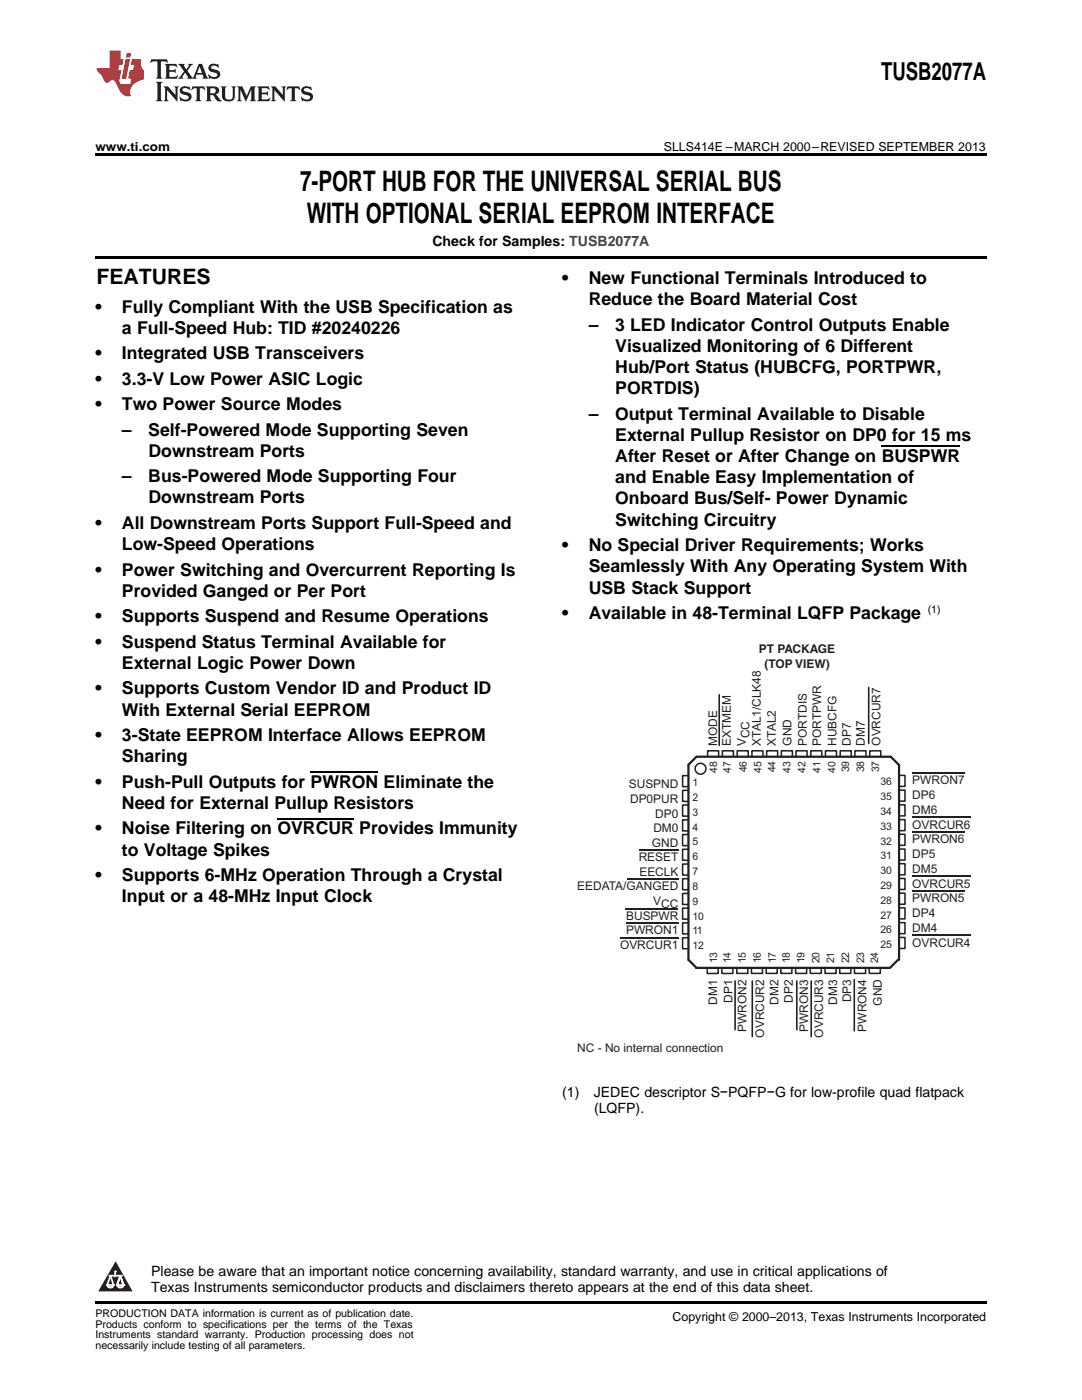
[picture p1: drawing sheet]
<svg xmlns="http://www.w3.org/2000/svg" width="216mm" height="279mm" viewBox="0 0 216 279" stroke-linecap="round" stroke-linejoin="round" font-family="sans-serif">
<defs><g id="words">
<g font-size="5.6">
<text x="59.9" y="38.1">7-PORT HUB FOR THE UNIVERSAL SERIAL BUS</text>
<text x="61.2" y="44.4">WITH OPTIONAL SERIAL EEPROM INTERFACE</text>
</g>
<text font-size="4.9" x="175.8" y="16">TUSB2077A</text>
<text font-size="4.2" x="19.2" y="56.7">FEATURES</text>
<g font-size="3.5">
<text x="112.2" y="56.7">•</text>
<text x="117.5" y="56.7">New Functional Terminals Introduced to</text>
<text x="19" y="62.4">•</text>
<text x="24.3" y="62.4">Fully Compliant With the USB Specification as</text>
<text x="117.5" y="60.9">Reduce the Board Material Cost</text>
<text x="117.5" y="66">–</text>
<text x="122.7" y="66">3 LED Indicator Control Outputs Enable</text>
<text x="19" y="71.7">•</text>
<text x="24.3" y="66.6">a Full-Speed Hub: TID #20240226</text>
<text x="24.3" y="71.7">Integrated USB Transceivers</text>
<text x="122.8" y="70.2">Visualized Monitoring of 6 Different</text>
<text x="19" y="76.8">•</text>
<text x="24.3" y="76.8">3.3-V Low Power ASIC Logic</text>
<text x="122.8" y="74.4">Hub/Port Status (HUBCFG, PORTPWR,</text>
<text x="19" y="81.8">•</text>
<text x="24.3" y="81.8">Two Power Source Modes</text>
<text x="117.5" y="83.7">–</text>
<text x="122.7" y="83.7">Output Terminal Available to Disable</text>
<text x="122.8" y="78.7">PORTDIS)</text>
<text x="24.3" y="86.9">–</text>
<text x="29.6" y="86.9">Self-Powered Mode Supporting Seven</text>
<text x="122.8" y="88">External Pullup Resistor on DP0 for 15 ms</text>
<text x="29.6" y="91.2">Downstream Ports</text>
<text x="122.8" y="92.2">After Reset or After Change on BUSPWR</text>
<text x="24.3" y="96.2">–</text>
<text x="29.6" y="96.2">Bus-Powered Mode Supporting Four</text>
<text x="29.6" y="100.5">Downstream Ports</text>
<text x="122.8" y="96.4">and Enable Easy Implementation of</text>
<text x="122.8" y="100.7">Onboard Bus/Self- Power Dynamic</text>
<text x="19" y="105.6">•</text>
<text x="24.3" y="105.6">All Downstream Ports Support Full-Speed and</text>
<text x="122.8" y="104.9">Switching Circuitry</text>
<text x="24.3" y="109.8">Low-Speed Operations</text>
<text x="112.2" y="110">•</text>
<text x="117.5" y="110">No Special Driver Requirements; Works</text>
<text x="19" y="114.9">•</text>
<text x="24.3" y="114.9">Power Switching and Overcurrent Reporting Is</text>
<text x="24.3" y="119.1">Provided Ganged or Per Port</text>
<text x="117.5" y="114.2">Seamlessly With Any Operating System With</text>
<text x="117.5" y="118.5">USB Stack Support</text>
<text x="19" y="124.2">•</text>
<text x="24.3" y="124.2">Supports Suspend and Resume Operations</text>
<text x="112.2" y="123.5">•</text>
<text x="117.5" y="123.5">Available in 48-Terminal LQFP Package</text>
<text x="19" y="129.3">•</text>
<text x="24.3" y="129.3">Suspend Status Terminal Available for</text>
<text x="24.3" y="133.5">External Logic Power Down</text>
<text x="19" y="138.6">•</text>
<text x="24.3" y="138.6">Supports Custom Vendor ID and Product ID</text>
<text x="24.3" y="142.8">With External Serial EEPROM</text>
<text x="19" y="147.9">•</text>
<text x="24.3" y="147.9">3-State EEPROM Interface Allows EEPROM</text>
<text x="24.3" y="152.1">Sharing</text>
<text x="19" y="157.2">•</text>
<text x="24.3" y="157.2">Push-Pull Outputs for PWRON Eliminate the</text>
<text x="24.3" y="161.4">Need for External Pullup Resistors</text>
<text x="19" y="166.5">•</text>
<text x="24.3" y="166.5">Noise Filtering on OVRCUR Provides Immunity</text>
<text x="24.3" y="170.7">to Voltage Spikes</text>
<text x="19" y="175.8">•</text>
<text x="24.3" y="175.8">Supports 6-MHz Operation Through a Crystal</text>
<text x="24.3" y="180.1">Input or a 48-MHz Input Clock</text>
</g>
<g font-size="2.8">
<text x="86.3" y="49">Check for Samples: TUSB2077A</text>
<text x="112.2" y="218.9">(1)</text>
<text x="118.5" y="218.9">JEDEC descriptor S−PQFP−G for low-profile quad flatpack</text>
<text x="118.5" y="222.1">(LQFP).</text>
<text x="30.2" y="254.7">Please be aware that an important notice concerning availability, standard warranty, and use in critical applications of</text>
<text x="30.2" y="257.9">Texas Instruments semiconductor products and disclaimers thereto appears at the end of this data sheet.</text>
</g>
<g font-size="2.5">
<text x="19" y="30.1">www.ti.com</text>
<text x="132.5" y="30.1">SLLS414E –MARCH 2000–REVISED SEPTEMBER 2013</text>
<text x="134.2" y="263.6">Copyright © 2000–2013, Texas Instruments Incorporated</text>
</g>
<g font-size="2.4" fill="#231f20">
<text x="151.4" y="130.2">PT PACKAGE</text>
<text x="152.5" y="133.2">(TOP VIEW)</text>
<text x="143.1" y="148.8" transform="rotate(-90 143.1 148.8)">MODE</text>
<text x="145.8" y="148.8" transform="rotate(-90 145.8 148.8)">EXTMEM</text>
<text x="148.8" y="148.8" transform="rotate(-90 148.8 148.8)">V</text>
<text x="149.5" y="147.3" transform="rotate(-90 149.5 147.3)">CC</text>
<text x="151.8" y="148.8" transform="rotate(-90 151.8 148.8)">XTAL1/CLK48</text>
<text x="154.8" y="148.8" transform="rotate(-90 154.8 148.8)">XTAL2</text>
<text x="157.9" y="148.8" transform="rotate(-90 157.9 148.8)">GND</text>
<text x="161" y="148.8" transform="rotate(-90 161 148.8)">PORTDIS</text>
<text x="163.9" y="148.8" transform="rotate(-90 163.9 148.8)">PORTPWR</text>
<text x="166.9" y="148.8" transform="rotate(-90 166.9 148.8)">HUBCFG</text>
<text x="169.8" y="148.8" transform="rotate(-90 169.8 148.8)">DP7</text>
<text x="172.6" y="148.8" transform="rotate(-90 172.6 148.8)">DM7</text>
<text x="175.7" y="148.8" transform="rotate(-90 175.7 148.8)">OVRCUR7</text>
<text x="125.5" y="157.4">SUSPND</text>
<text x="125.7" y="160.3">DP0PUR</text>
<text x="182" y="159.4">DP6</text>
<text x="182" y="156.5">PWRON7</text>
<text x="130.4" y="166.1">DM0</text>
<text x="130.8" y="163.2">DP0</text>
<text x="182" y="162.4">DM6</text>
<text x="182" y="165.4">OVRCUR6</text>
<text x="127.4" y="171.9">RESET</text>
<text x="130.1" y="169">GND</text>
<text x="182" y="168.3">PWRON6</text>
<text x="182" y="171.3">DP5</text>
<text x="115.2" y="177.7">EEDATA/GANGED</text>
<text x="127.6" y="174.8">EECLK</text>
<text x="182" y="174.2">DM5</text>
<text x="182" y="177.2">OVRCUR5</text>
<text x="124.9" y="183.7">BUSPWR</text>
<text x="130.4" y="180.6">VCC</text>
<text x="182" y="180.1">PWRON5</text>
<text x="182" y="183.1">DP4</text>
<text x="123.7" y="189.4">OVRCUR1</text>
<text x="124.9" y="186.5">PWRON1</text>
<text x="182" y="186">DM4</text>
<text x="182" y="188.9">OVRCUR4</text>
<text x="143.1" y="200.5" transform="rotate(-90 143.1 200.5)">DM1</text>
<text x="146.2" y="200.1" transform="rotate(-90 146.2 200.1)">DP1</text>
<text x="155.3" y="200.5" transform="rotate(-90 155.3 200.5)">DM2</text>
<text x="158.2" y="200.1" transform="rotate(-90 158.2 200.1)">DP2</text>
<text x="167.1" y="200.5" transform="rotate(-90 167.1 200.5)">DM3</text>
<text x="169.8" y="200.1" transform="rotate(-90 169.8 200.1)">DP3</text>
<text x="176" y="200.7" transform="rotate(-90 176 200.7)">GND</text>
<text x="115.2" y="209.9">NC - No internal connection</text>
<text x="149" y="206" transform="rotate(-90 149 206)">PWRON2</text>
<text x="152.5" y="207.1" transform="rotate(-90 152.5 207.1)">OVRCUR2</text>
<text x="161.2" y="205.9" transform="rotate(-90 161.2 205.9)">PWRON3</text>
<text x="164.2" y="207.1" transform="rotate(-90 164.2 207.1)">OVRCUR3</text>
<text x="172.9" y="205.9" transform="rotate(-90 172.9 205.9)">PWRON4</text>
</g>
<g font-size="2.1">
<text x="185.1" y="122.4">(1)</text>
<text x="19" y="262.9">PRODUCTION DATA information is current as of publication date.</text>
<text x="19" y="265">Products conform to specifications per the terms of the Texas</text>
<text x="19" y="267.1">Instruments standard warranty. Production processing does not</text>
<text x="19" y="269.2">necessarily include testing of all parameters.</text>
</g>
<g font-size="2.1" fill="#231f20">
<text x="143.1" y="154.2" transform="rotate(-90 143.1 154.2)">48</text>
<text x="145.8" y="154.2" transform="rotate(-90 145.8 154.2)">47</text>
<text x="149" y="154.2" transform="rotate(-90 149 154.2)">46</text>
<text x="151.9" y="154.2" transform="rotate(-90 151.9 154.2)">45</text>
<text x="154.8" y="154.2" transform="rotate(-90 154.8 154.2)">44</text>
<text x="157.7" y="154.2" transform="rotate(-90 157.7 154.2)">43</text>
<text x="160.7" y="154.2" transform="rotate(-90 160.7 154.2)">42</text>
<text x="163.7" y="154.2" transform="rotate(-90 163.7 154.2)">41</text>
<text x="166.7" y="154.2" transform="rotate(-90 166.7 154.2)">40</text>
<text x="169.4" y="154.2" transform="rotate(-90 169.4 154.2)">39</text>
<text x="172.4" y="154.2" transform="rotate(-90 172.4 154.2)">38</text>
<text x="175.4" y="154.2" transform="rotate(-90 175.4 154.2)">37</text>
<text x="138.2" y="156.9">1</text>
<text x="138.2" y="159.9">2</text>
<text x="175.7" y="156.7">36</text>
<text x="175.7" y="159.7">35</text>
<text x="138.2" y="162.8">3</text>
<text x="138.2" y="165.8">4</text>
<text x="175.7" y="162.6">34</text>
<text x="175.7" y="165.6">33</text>
<text x="138.2" y="168.7">5</text>
<text x="138.2" y="171.7">6</text>
<text x="175.7" y="168.5">32</text>
<text x="175.7" y="171.5">31</text>
<text x="138.2" y="174.7">7</text>
<text x="138.2" y="177.6">8</text>
<text x="175.7" y="174.5">30</text>
<text x="175.7" y="177.4">29</text>
<text x="138.2" y="180.6">9</text>
<text x="138.2" y="183.5">10</text>
<text x="175.7" y="180.4">28</text>
<text x="175.7" y="183.3">27</text>
<text x="138.2" y="186.5">11</text>
<text x="138.2" y="189.4">12</text>
<text x="175.7" y="186.3">26</text>
<text x="175.7" y="189.3">25</text>
<text x="143.1" y="192.3" transform="rotate(-90 143.1 192.3)">13</text>
<text x="145.8" y="192.3" transform="rotate(-90 145.8 192.3)">14</text>
<text x="148.8" y="192.3" transform="rotate(-90 148.8 192.3)">15</text>
<text x="151.8" y="192.3" transform="rotate(-90 151.8 192.3)">16</text>
<text x="154.8" y="192.3" transform="rotate(-90 154.8 192.3)">17</text>
<text x="157.6" y="192.3" transform="rotate(-90 157.6 192.3)">18</text>
<text x="160.5" y="192.3" transform="rotate(-90 160.5 192.3)">19</text>
<text x="163.5" y="192.3" transform="rotate(-90 163.5 192.3)">20</text>
<text x="166.5" y="192.3" transform="rotate(-90 166.5 192.3)">21</text>
<text x="169.4" y="192.3" transform="rotate(-90 169.4 192.3)">22</text>
<text x="172.4" y="192.3" transform="rotate(-90 172.4 192.3)">23</text>
<text x="175.2" y="192.3" transform="rotate(-90 175.2 192.3)">24</text>
</g>
<text font-size=".4" fill="#fff" x="19" y="56.5">1</text>
</g></defs>
<path d="M19 259.7h177.8v.5h-177.8z" fill="#000"/>
<path d="M23.1 251.7l3.4 6h-6.9z" fill="#231f20"/>
<path d="M21.4 256.5h1.2l-.3 .5h-.3a.55 .55 0 0 1-.6-.5z" fill-rule="evenodd" fill="#fff"/>
<path d="M21.4 256.5h1.2l-.3 .5h-.3a.55 .55 0 0 1-.6-.5z" fill="none" stroke="#231f20" stroke-width=".34"/>
<path d="M21.4 256.5h1.2l-.3 .5h-.5z" fill="none" stroke="#fff" stroke-width=".34"/>
<path d="M23 254.7h.1" fill="none" stroke="#fff" stroke-width=".34"/>
<path d="M23 253.7v1z" fill="#fff"/>
<path d="M23 253.7v1z" fill="none" stroke="#fff" stroke-width=".34"/>
<circle cx="23" cy="253.7" r=".17" fill="#fff"/>
<path d="M21.9 254.6h.1" fill="none" stroke="#fff" stroke-width=".34"/>
<path d="M21.9 254.6h2.3z" fill="#fff"/>
<path d="M21.9 254.6h2.3z" fill="none" stroke="#fff" stroke-width=".34"/>
<circle cx="24.2" cy="254.6" r=".17" fill="#fff"/>
<path d="M23.3 256.5h.1" fill="none" stroke="#fff" stroke-width=".34"/>
<path d="M24 254.6l-.7 1.9z" fill="#fff"/>
<path d="M24 254.6l-.7 1.9z" fill="none" stroke="#fff" stroke-width=".34"/>
<path d="M24 254.6l.7 1.9z" fill="#fff"/>
<path d="M24 254.6l.7 1.9z" fill="none" stroke="#fff" stroke-width=".34"/>
<path d="M24.6 256.5h.1" fill="none" stroke="#fff" stroke-width=".34"/>
<circle cx="21.4" cy="256.5" r=".17" fill="#fff"/>
<path d="M22.1 254.6l-.7 1.9z" fill="#fff"/>
<path d="M22.1 254.6l-.7 1.9z" fill="none" stroke="#fff" stroke-width=".34"/>
<path d="M22.1 254.6l.5 1.9z" fill="#fff"/>
<path d="M22.1 254.6l.5 1.9z" fill="none" stroke="#fff" stroke-width=".34"/>
<circle cx="22.6" cy="256.5" r=".17" fill="#fff"/>
<path d="M23.4 256.5h1.3a.65 .65 0 0 1-.7 .5 .65 .65 0 0 1-.6-.5z" fill-rule="evenodd" fill="#fff"/>
<path d="M23.4 256.5h1.3a.65 .65 0 0 1-.7 .5 .65 .65 0 0 1-.6-.5z" fill="none" stroke="#231f20" stroke-width=".34"/>
<path d="M23.4 256.5h1.3l-.4 .5h-.6z" fill="none" stroke="#fff" stroke-width=".34"/>
<path d="M23.3 256.5h.1" fill="none" stroke="#fff" stroke-width=".34"/>
<circle cx="24.7" cy="256.5" r=".17" fill="#fff"/>
<path d="M143.5 138.6v10.2M173.3 137.2v11.2M146.7 195.8v9.7M150.1 195.8v11.1M159 195.8v9.7M161.9 195.8v11.1M170.5 195.5v10.2" fill="none" stroke="#231f20" stroke-width=".32"/>
<path d="M182 154.2h10.5M125 175.4h10.4M127.4 169.6h8M182 163.1h11.7M182 166h10.5M182 174.9h11.7M182 177.8h10.5M123.7 187.1h11.7M124.9 181.5h10.4M125 184.2h10.5M182 186.7h11.7" fill="none" stroke="#231f20" stroke-width=".3"/>
<path d="M137.4 152.7v38.9l1.6 1.6M177.8 151.1l1.6 1.6v38.9M177.8 151h-38.8l-1.6 1.6M138.9 193.2h38.6M179.2 191.6l-1.6 1.6" fill="none" stroke="#231f20" stroke-width=".45"/>
<g fill="none" stroke="#231f20" stroke-width=".31">
<path d="M137.4 154.8h-1.2v2.2h1.2M137.4 157.7h-1.2v2.2h1.2M141.2 151v-1.2h2.2v1.2M144.1 151v-1.2h2.2v1.2M147.1 151v-1.2h2.2v1.2M150 151v-1.2h2.2v1.2M153 151v-1.2h2.2v1.2M155.9 151v-1.2h2.2v1.2M158.8 151v-1.2h2.2v1.2M161.8 151v-1.2h2.2v1.2M164.7 151v-1.2h2.2v1.2M167.7 151v-1.2h2.2v1.2"/>
<path d="M170.6 151v-1.2h2.2v1.2M173.5 151v-1.1l2.2-.1v1.2M179.4 154.7h1.2v2.2h-1.2M179.4 157.7h1.2v2.2h-1.2M137.4 160.7h-1.2v2.2h1.2M137.4 163.6h-1.2v2.2h1.2M137.4 166.6h-1.2v2.2h1.2M137.4 169.5h-1.2v2.2h1.2M137.4 172.4h-1.2v2.2h1.2M137.4 175.4h-1.2v2.2h1.2M137.4 178.3h-1.2v2.2h1.2M179.4 172.4h1.2v2.2h-1.2v.7h1.2v2.2h-1.2v.8h1.2v2.2h-1.2v.7h1.2v2.2h-1.2v.7h1.2v2.2h-1.2"/>
<path d="M179.4 160.6h1.2v2.2h-1.2M179.4 163.6h1.2v2.2h-1.2M179.4 166.5h1.2v2.2h-1.2M179.4 169.4h1.2v2.2h-1.2M137.4 181.2h-1.2v2.2h1.2M137.4 184.2h-1.2v2.2h1.2M137.4 187.1h-1.2v2.2h1.2M141.1 193.1v1.2h2.2v-1.2M144 193.1v1.2h2.2v-1.2M147 193.1v1.2h2.2v-1.2M149.9 193.1v1.2h2.2v-1.2M152.9 193.1v1.2h2.2v-1.2"/>
<path d="M155.8 193.1v1.2h2.2v-1.2M158.8 193.1v1.2h2.2v-1.2M161.7 193.1v1.2h2.2v-1.2M164.6 193.1v1.2h2.2v-1.2M167.6 193.1v1.2h2.2v-1.2M170.5 193.1v1.2h2.2v-1.2M173.4 193.1v1.2h2.3v-1.2M179.4 187.1h1.2v2.2h-1.2"/>
<circle cx="139.8" cy="153.4" r="1.08"/>
</g>
<path d="M19 30.6h177.8v.5h-177.8zM19 51h177.8v.6h-177.8z" fill="#000"/>
<path d="M30.2 11.8l-.2 .8a1.31 1.31 0 0 1 1.4-.3v2.9l-.3 .5h1.3l-.3-.5v-2.7l.3-.3a1.09 1.09 0 0 1 1.1 .4l-.2-.8zM32.9 12.8l.3 .4v2l-.3 .5h2.4l.2-.7a1.48 1.48 0 0 1-1.7 .3v-1l1 .1 .2 .2v-.9l-.2 .3h-1v-.7l.2-.2a1.73 1.73 0 0 1 1.4 .3l-.2-.6zM35.5 12.8l1.2 1.4-.7 1-.5 .5h1.1l-.2-.3 .5-.9 .6 .9-.2 .3h2l-.3-.3 .2-.5h1.2l.2 .5-.2 .3h1.2l-.3-.4-1-2.5h-.6l-1.3 2.7-1-1.4 1.1-1.3h-1l.2 .2-.5 .9-.5-.9 .2-.2zM39.8 13.3l.5 1.3h-1zM41.9 12.9a.83 .83 0 0 0-.3 1 .83 .83 0 0 0 .8 .5l.8 .2 .2 .3a1 1 0 0 1-1 .5 1 1 0 0 1-.8-.6l.1 .9 .2-.1a1.65 1.65 0 0 0 2-.5 .89 .89 0 0 0-.8-1.2l-.8-.2-.2-.3a.91 .91 0 0 1 1.6 .2l-.2-.8h-.4a1.34 1.34 0 0 0-1.2 .1zM31.1 16.3l.3 .5v2.9l-.3 .5h1.3l-.3-.5v-2.9l.3-.5zM32.7 17.2l.2 .5v2l-.2 .5h.9l-.3-.5 .1-1.7 2 2.2v-2.5l.3-.5h-.9l.2 .3v1.4l-1.5-1.7zM36.2 17.4a.83 .83 0 0 0-.3 .9 .83 .83 0 0 0 .8 .6l.8 .2 .2 .3a1 1 0 0 1-1 .5 1 1 0 0 1-.8-.6l.1 .9 .2-.1a1.66 1.66 0 0 0 2-.5 .89 .89 0 0 0-.9-1.2l-.7-.2-.2-.3a.91 .91 0 0 1 1.6 .2l-.2-.9-.4 .1a1.36 1.36 0 0 0-1.2 .1zM38.4 17.2l-.2 .9a.61 .61 0 0 1 1.1-.3v1.9l-.4 .5h1.3l-.3-.5v-1.9l.2-.2a.81 .81 0 0 1 .8 .5l-.1-.9zM41 17.2l.3 .5v2l-.3 .5h1.3l-.3-.3v-.9a.72 .72 0 0 1 .9 .6 .85 .85 0 0 0 1.4 .5l-.5-.3-.5-.7-.3-.3a.78 .78 0 0 0 .7-.7 .78 .78 0 0 0-.7-.8zM42 17.7l.2-.1a.6 .6 0 0 1 .7 .1 .6 .6 0 0 1 .1 .7l-.2 .2h-.8zM44 17.2l.3 .3a3.4 3.4 0 0 0 .3 2.4 1.57 1.57 0 0 0 2.2-.3l.1-2.1 .2-.3h-1l.3 .5v1.5a.76 .76 0 0 1-.7 .7 .76 .76 0 0 1-.8-.7v-1.5l.3-.5zM47.3 17.2l.3 .5v2l-.3 .5h.9l-.2-.5v-1.8l1 2.3 1.1-2.3v1.8l-.2 .5h1.2l-.3-.5v-2l.3-.5h-1.1l-.8 2-.8-2zM51.3 17.2l.3 .5v2l-.3 .5h2.4l.2-.7a1.49 1.49 0 0 1-1.6 .3l-.1-1h1l.3 .3v-.9l-.3 .3h-1v-.7l.3-.2a1.73 1.73 0 0 1 1.4 .3l-.3-.7zM54.1 17.2l.3 .5v2l-.3 .5h1l-.4-.5 .1-1.7 2 2.2v-2.5l.3-.5h-.9l.2 .3v1.4l-1.5-1.7zM57.4 17.2l-.2 .9a.8 .8 0 0 1 1-.5v2.1l-.3 .5h1.3l-.4-.5v-1.9l.2-.2a.81 .81 0 0 1 .9 .5l-.2-.9zM60.4 17.4a.83 .83 0 0 0-.3 .9 .83 .83 0 0 0 .8 .6l.8 .2 .2 .3a1 1 0 0 1-1 .5 1 1 0 0 1-.8-.6l.2 .9 .1-.1a1.66 1.66 0 0 0 2-.5 .89 .89 0 0 0-.8-1.2l-.8-.2-.2-.3a.91 .91 0 0 1 1.6 .2l-.2-.9-.3 .1a1.35 1.35 0 0 0-1.3 .1z" fill="#231f20"/>
<path d="M21.9 10.1v3.5h-2.6a2.13 2.13 0 0 0 .9 1.4l.4 .6a.94 .94 0 0 0 1.1 .9 .75 .75 0 0 1 .6-.5 .75 .75 0 0 1 .7 .4l.5 1a2.1 2.1 0 0 0 2.6 1.7 2.2 2.2 0 0 1 1.7-3l.9-.3v-1.8a1.16 1.16 0 0 1-.5-1v-1.2h-1.9l-.2 1.2h.7l-.3 1h-.6l-.3 1.3v.3l.6 .1-.2 1.1h-.9a.93 .93 0 0 1-1.3-.8l.4-2h-.6l.2-1h.6l.3-1.2h-.6v-1.7zM25.1 11.8l-.8 3.9h.9l.7-3.9zM25.3 10.6l-.2 .9h.9l.2-.9z" fill="#ee1d23"/>
<path d="M99.1 10.2h5.3v2.3h-5.3z" fill-rule="evenodd" fill="#fff"/>
<path d="M175.9 89.1h15.7M62 154.1h13.5M55.4 163.4h15.2" fill="none" stroke="#000" stroke-width=".25"/>
<use href="#words"/>
</svg>
